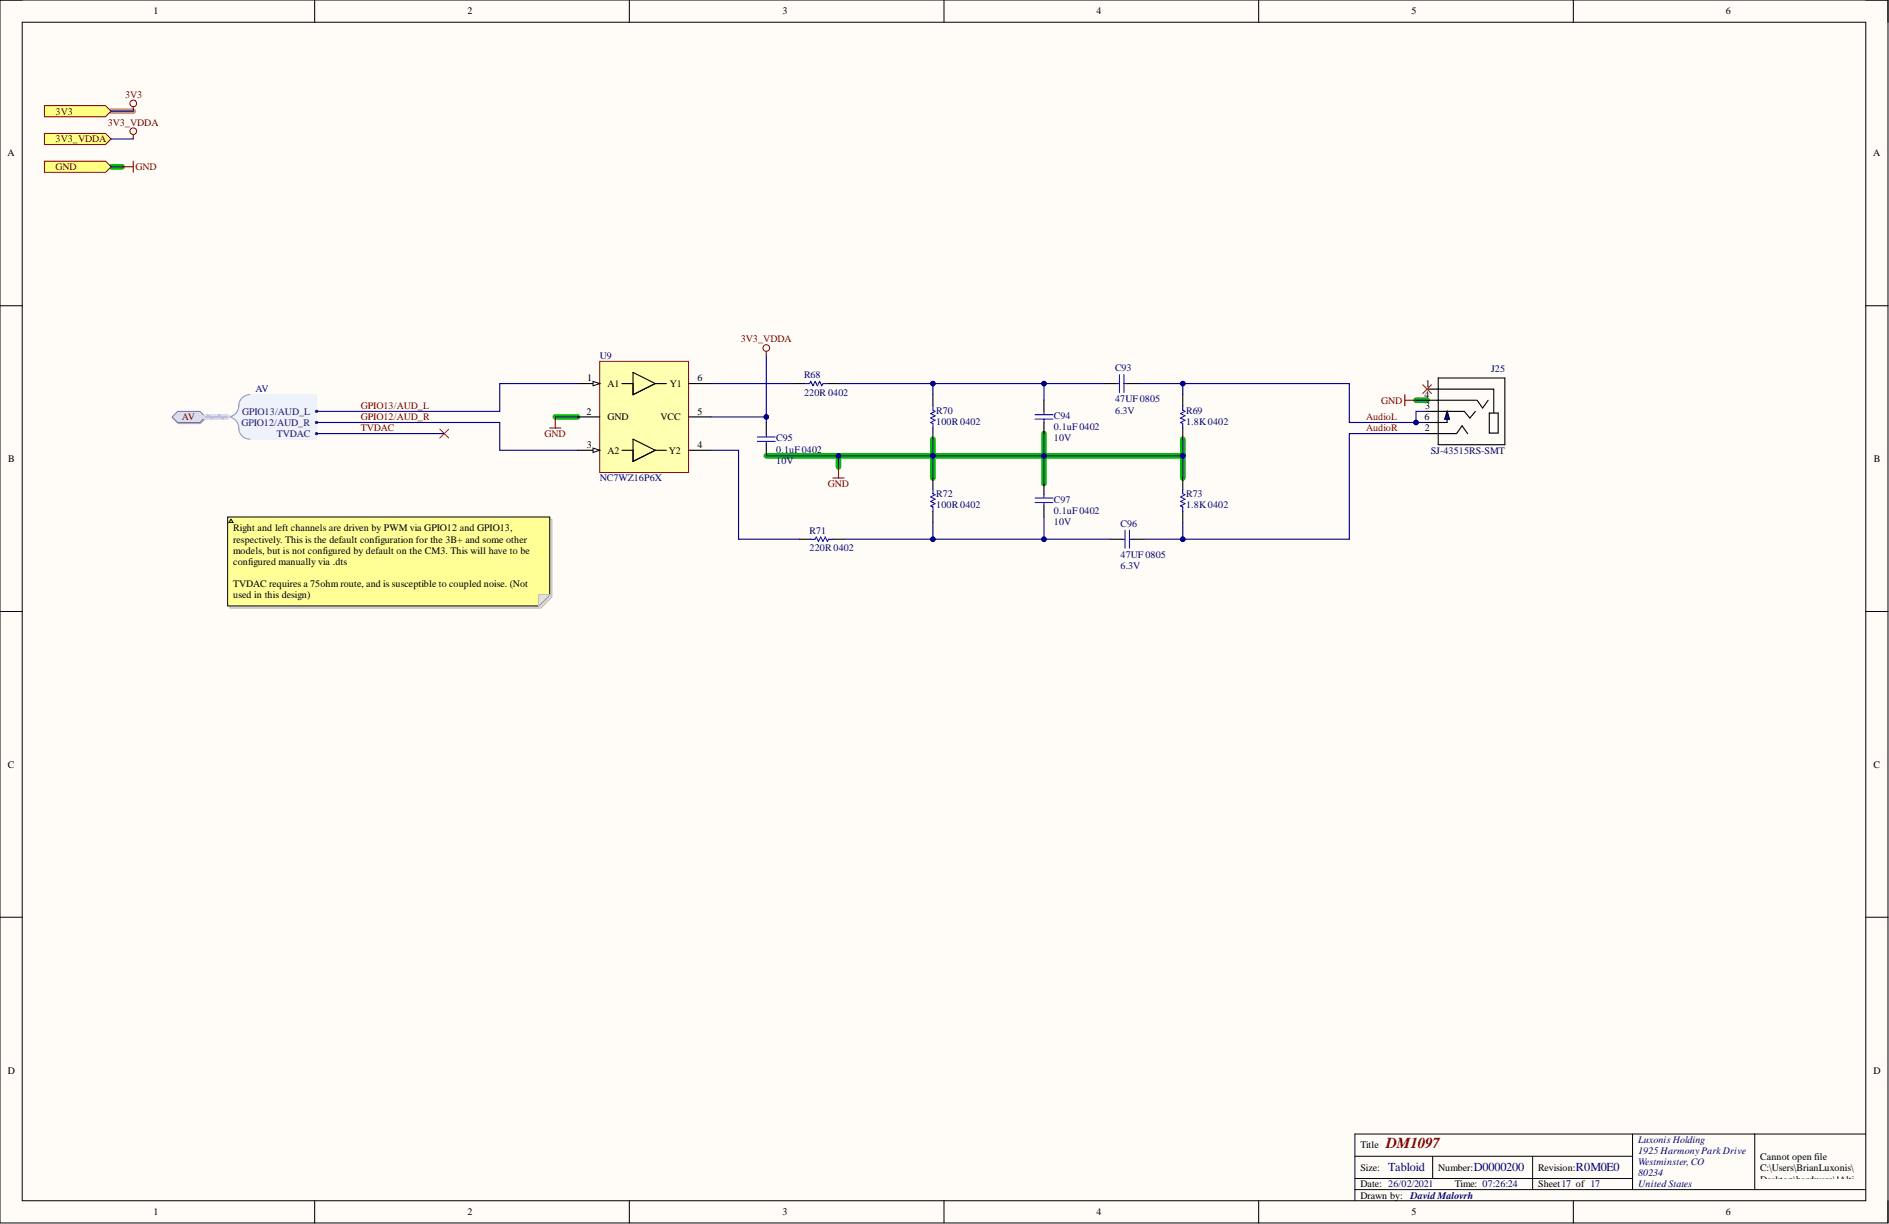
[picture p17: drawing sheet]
<svg xmlns="http://www.w3.org/2000/svg" width="431mm" height="279mm" viewBox="0 0 431 279" stroke-linecap="round" stroke-linejoin="round" font-family="sans-serif">
<defs><g id="words">
<text font-size="3.5" fill="#800000" x="316.6" y="262.2">DM1097</text>
<g font-size="2.8" fill="#000080">
<text x="317.1" y="267.4">Tabloid</text>
<text x="336.6" y="267.4">D0000200</text>
<text x="359.9" y="267.4">R0M0E0</text>
</g>
<g font-size="2.3">
<text x="35.1" y="3.3">1</text>
<text x="106.8" y="3.3">2</text>
<text x="178.7" y="3.3">3</text>
<text x="250.4" y="3.3">4</text>
<text x="322.4" y="3.3">5</text>
<text x="394.2" y="3.3">6</text>
<text x="1.7" y="35.7">A</text>
<text x="427.8" y="35.7">A</text>
<text x="134.1" y="87.1">1</text>
<text x="138.8" y="88.3">A1</text>
<text x="153" y="88.3">Y1</text>
<text x="159.3" y="87.1">6</text>
<text x="325.6" y="88.3">1</text>
<text x="133.9" y="94.7">2</text>
<text x="138.8" y="95.9">GND</text>
<text x="150.8" y="95.9">VCC</text>
<text x="159.3" y="94.7">5</text>
<text x="325.4" y="95.9">6</text>
<text x="325.4" y="90.9">4</text>
<text x="325.5" y="93.4">3</text>
<text x="325.4" y="98.5">2</text>
<text x="1.9" y="105.5">B</text>
<text x="134" y="102.3">3</text>
<text x="138.8" y="103.5">A2</text>
<text x="152.8" y="103.5">Y2</text>
<text x="159.3" y="102.3">4</text>
<text x="428" y="105.5">B</text>
<text x="53.3" y="121.3">Right and left channels are driven by PWM via GPIO12 and GPIO13,</text>
<text x="53.3" y="123.8">respectively. This is the default configuration for the 3B+ and some other</text>
<text x="53.3" y="126.4">models, but is not configured by default on the CM3. This will have to be</text>
<text x="53.3" y="128.9">configured manually via .dts</text>
<text x="53.3" y="134">TVDAC requires a 75ohm route, and is susceptible to coupled noise. (Not</text>
<text x="53.3" y="136.5">used in this design)</text>
<text x="1.8" y="175.3">C</text>
<text x="427.9" y="175.3">C</text>
<text x="1.8" y="245.1">D</text>
<text x="427.9" y="245.1">D</text>
<text x="310.7" y="262.2">Title</text>
<text x="310.7" y="267.2">Size:</text>
<text x="328.5" y="267.2">Number:</text>
<text x="351.3" y="267.2">Revision:</text>
<text x="402" y="264.9">Cannot open file</text>
<text x="402" y="267.4">C:\Users\BrianLuxonis\</text>
<text x="402" y="269.9">Desktop\hardware\!Alti</text>
<text x="310.7" y="271">Date: 26/02/2021</text>
<text x="310.7" y="273.6">Drawn by:</text>
<text x="332.3" y="271">Time: 07:26:24</text>
<text x="351.3" y="271">Sheet17 of 17</text>
<text x="402" y="272.5">um_Shared\Templates\L</text>
<text x="402" y="275">uxonis_Logo.png</text>
<text x="35.1" y="277.4">1</text>
<text x="106.8" y="277.4">2</text>
<text x="178.7" y="277.4">3</text>
<text x="250.4" y="277.4">4</text>
<text x="322.4" y="277.4">5</text>
<text x="394.2" y="277.4">6</text>
</g>
<g font-size="2.3" fill="#800000">
<text x="28.6" y="22.3">3V3</text>
<text x="12.7" y="26.1">3V3</text>
<text x="24.6" y="28.7">3V3_VDDA</text>
<text x="12.7" y="32.5">3V3_VDDA</text>
<text x="12.7" y="38.8">GND</text>
<text x="30.9" y="38.8">GND</text>
<text x="169.2" y="78.2">3V3_VDDA</text>
<text x="41.5" y="95.9">AV</text>
<text x="82.4" y="95.9">GPIO12/AUD_R</text>
<text x="82.4" y="93.4">GPIO13/AUD_L</text>
<text x="312" y="95.9">AudioL</text>
<text x="315.5" y="92.1">GND</text>
<text x="82.4" y="98.5">TVDAC</text>
<text x="124.4" y="99.7">GND</text>
<text x="312" y="98.5">AudioR</text>
<text x="189.1" y="111.2">GND</text>
</g>
<g font-size="2.3" fill="#000080">
<text x="137" y="82">U9</text>
<text x="58.3" y="89.6">AV</text>
<text x="183.6" y="86.3">R68</text>
<text x="254.7" y="84.8">C93</text>
<text x="340.6" y="85">J25</text>
<text x="183.6" y="90.3">220R 0402</text>
<text x="213.8" y="94.4">R70</text>
<text x="240.7" y="95.7">C94</text>
<text x="254.7" y="94.4">6.3V</text>
<text x="254.7" y="91.9">47UF 0805</text>
<text x="270.9" y="94.4">R69</text>
<text x="177.3" y="100.8">C95</text>
<text x="213.8" y="96.9">100R 0402</text>
<text x="240.7" y="100.8">10V</text>
<text x="240.7" y="98.2">0.1uF 0402</text>
<text x="270.9" y="96.9">1.8K0402</text>
<text x="177.3" y="105.8">10V</text>
<text x="177.3" y="103.3">0.1uF 0402</text>
<text x="326.8" y="103.6">SJ-43515RS-SMT</text>
<text x="137" y="109.9">NC7WZ16P6X</text>
<text x="213.8" y="113.4">R72</text>
<text x="270.9" y="113.4">R73</text>
<text x="213.8" y="116">100R 0402</text>
<text x="240.7" y="119.8">10V</text>
<text x="240.7" y="114.7">C97</text>
<text x="240.7" y="117.3">0.1uF 0402</text>
<text x="270.9" y="116">1.8K0402</text>
<text x="184.9" y="121.8">R71</text>
<text x="184.9" y="125.9">220R 0402</text>
<text x="255.9" y="120.3">C96</text>
<text x="255.9" y="129.9">6.3V</text>
<text x="255.9" y="127.4">47UF 0805</text>
<text x="374.1" y="260.9">Luxonis Holding</text>
<text x="374.1" y="263.4">1925 HarmonyParkDrive</text>
<text x="374.1" y="266">Westminster, CO</text>
<text x="374.1" y="268.5">80234</text>
<text x="322.1" y="273.6">DavidMalovrh</text>
<text x="374.1" y="271">UnitedStates</text>
</g>
<g font-size="2.3" fill="#003a70">
<text x="55.3" y="94.7">GPIO13/AUD_L</text>
<text x="55.1" y="97.2">GPIO12/AUD_R</text>
<text x="63.2" y="99.7">TVDAC</text>
</g>
</g></defs>
<path d="M0 0h431.2v279.2h-431.2z" fill-rule="evenodd" fill="#fffcf8"/>
<path d="M0 0h431.2v279.2h-431.2z" fill="none" stroke="#000" stroke-width=".23"/>
<path d="M5.1 5.1h421v269h-421z" fill-rule="evenodd" fill="#fffcf8"/>
<g fill="none" stroke="#000" stroke-width=".23">
<path d="M0 0h5.1M5.1 5.1h421v269h-421zM71.9 0v5.1M143.7 0v5.1M215.6 0v5.1M287.5 0v5.1M359.3 0v5.1M426.1 0h5.1v5.1M0 69.8h5.1M426.1 69.8h5.1M0 139.6h5.1M426.1 139.6h5.1"/>
<path d="M0 209.4h5.1M426.1 209.4h5.1M372.9 258.9v12.7M400.8 258.9v12.7M426.1 258.9h-116.6v15.2M71.9 274.1v5.1M143.7 274.1v5.1M215.6 274.1v5.1M287.5 274.1v5.1M309.5 263.9h63.4M309.5 271.6h116.6M309.5 269h63.4"/>
<path d="M327.2 263.9v5.1M350 263.9v7.7M359.3 274.1v5.1M431.2 274.1v5.1"/>
</g>
<path d="M25.4 38.1h2.5M126.8 95.2h5.1M238.4 99v11.4M323.4 91.4h2.6M175 104.1h38.1v5M191.5 104.1v2.5M213.1 100.2v3.9h57M270.1 100.2v8.9" fill="none" stroke="#00be00" stroke-width="1.3"/>
<path d="M25.4 25.4h5" fill="none" stroke="#ec768e" stroke-width="1.3"/>
<path d="M55.8 90.4l1.3-.3h15.2v10.1h-15.2a2.62 2.62 0 0 1-2.6-3.1l-.6-1.1-1.3-.8 1.3-.9 .6-1 .4-1.9z" fill-rule="evenodd" fill="#edf2fb"/>
<path d="M55.8 90.4l1.3-.3h15.2v10.1h-15.2a2.62 2.62 0 0 1-2.6-3.1l-.6-1.1-1.3-.8 1.3-.9 .6-1 .4-1.9z" fill="none" stroke="#edf2fb" stroke-width=".23"/>
<path d="M57.1 90.1a2.72 2.72 0 0 0-2.6 3.1 2.53 2.53 0 0 1-2.5 2 2.72 2.72 0 0 1 2.6 3.1 2.53 2.53 0 0 0 2.5 1.9" fill="none" stroke="#8f9ec9" stroke-width=".25"/>
<circle cx="72.3" cy="96.4" r=".25" fill="#003a70"/>
<circle cx="72.3" cy="96.4" r=".25" fill="none" stroke="#003a70" stroke-width=".23"/>
<circle cx="72.3" cy="93.9" r=".25" fill="#003a70"/>
<circle cx="72.3" cy="93.9" r=".25" fill="none" stroke="#003a70" stroke-width=".23"/>
<circle cx="72.3" cy="99" r=".25" fill="#003a70"/>
<circle cx="72.3" cy="99" r=".25" fill="none" stroke="#003a70" stroke-width=".23"/>
<path d="M40.7 94.2h5.1l1.3 1.2-1.3 1.3h-5.1l-1.3-1.3z" fill-rule="evenodd" fill="#bac0ca"/>
<path d="M40.7 94.2h5.1l1.3 1.2-1.3 1.3h-5.1l-1.3-1.3z" fill="none" stroke="#a6acb6" stroke-width=".23"/>
<path d="M40.6 93.9h5.1l1.2 1.3-1.2 1.2h-5.1l-1.3-1.2z" fill-rule="evenodd" fill="#d5e4ff"/>
<path d="M40.6 93.9h5.1l1.2 1.3-1.2 1.2h-5.1l-1.3-1.2z" fill="none" stroke="#71809b" stroke-width=".23"/>
<path d="M190.2 109.1h2.6M191.5 106.6v2.5" fill="none" stroke="#800000" stroke-width=".25"/>
<path d="M330 95.7h.5v.7h-2M341.2 88.8v5.4" fill="none" stroke="#000" stroke-width=".25"/>
<path d="M330.5 93.9l.5 1.8h-1z" fill="#00f"/>
<g fill="none" stroke="#00f" stroke-width=".25">
<path d="M173 99.7h4.1M175 99v.7M183.9 87.6h1l.3-.5 .5 1 .5-1 .5 1 .5-1 .5 1 .3-.5h1M213.1 92.6v1l.5 .3-1 .5 1 .5-1 .5 1 .5-1 .5 .5 .3v1M236.4 94.7h4.1M236.4 95.7h4.1M238.4 93.9v.8M238.4 95.7v.7M254.9 87.6h.8M255.7 85.5v4.1M256.7 85.5v4.1M256.7 87.6h.8"/>
<path d="M270.1 92.6v1l.6 .3-1.1 .5 1.1 .5-1.1 .5 1.1 .5-1.1 .5 .5 .3v1M330.5 93.9l.5 1.8h-1zM173 100.8h4.1M175 100.8v.7M213.1 111.7v1l.5 .2-1 .5 1 .6-1 .5 1 .5-1 .5 .5 .2v1M236.4 114.7h4.1M236.4 113.7h4.1M238.4 112.9v.8M238.4 114.7v.8M270.1 111.7v1l.6 .2-1.1 .5 1.1 .6-1.1 .5 1.1 .5-1.1 .5 .5 .2v1M185.2 123.1h1l.2-.5 .5 1 .6-1 .5 1 .5-1 .5 1 .2-.5h1M256.2 123.1h.8"/>
<path d="M257 121.1v4M258 121.1v4M258 123.1h.7"/>
</g>
<g fill="none" stroke="#000" stroke-width=".25">
<path d="M175 96.4v2.6M181.4 87.6h2.5M189 87.6h2.5M213.1 90.1v2.5M213.1 97.7v2.5M238.4 91.4v2.5M238.4 96.4v2.6M252.4 87.6h2.5M257.5 87.6h2.5M270.1 90.1v2.5M270.1 97.7v2.5M326 88.8h15.2"/>
<path d="M326 93.9h8.4l1.3 1.5 1.3-1.5M326 91.4h11.2M326 99h6.7l1.2-1.8 1.3 1.8M326 96.4h2.5M328.5 86.3h15.2v15.2h-15.2zM330 95.7l.5-1.8 .5 1.8h-.5M337.4 91.4l1.2 1.7 1.3-1.7M340.2 94.3h2v4.6h-2zM175 101.5v2.6M213.1 109.1v2.6M213.1 116.7v2.6M238.4 110.4v2.5"/>
<path d="M238.4 115.5v2.5M270.1 109.1v2.6M270.1 116.7v2.6M182.6 123.1h2.6M190.2 123.1h2.6M253.7 123.1h2.5M258.7 123.1h2.6"/>
</g>
<path d="M125.6 97.7h2.5M126.8 95.2v2.5M175 80.2v1M320.9 90.1v2.5M320.9 91.4h2.5" fill="none" stroke="#800000" stroke-width=".25"/>
<circle cx="175" cy="79.4" r=".76" fill="none" stroke="#800000" stroke-width=".23"/>
<path d="M10.1 24.1h14l1.3 1.3-1.3 1.2h-14z" fill-rule="evenodd" fill="#ffff80"/>
<path d="M10.1 24.1h14l1.3 1.3-1.3 1.2h-14z" fill="none" stroke="#800000" stroke-width=".23"/>
<path d="M27.9 38.1h2.5M30.4 36.8v2.5" fill="none" stroke="#800000" stroke-width=".25"/>
<path d="M10.1 36.8h14l1.3 1.3-1.3 1.2h-14z" fill-rule="evenodd" fill="#ffff80"/>
<g fill="none" stroke="#800000" stroke-width=".23">
<path d="M10.1 36.8h14l1.3 1.3-1.3 1.2h-14z"/>
<circle cx="30.4" cy="23.6" r=".76"/>
</g>
<path d="M30.4 24.4v1" fill="none" stroke="#800000" stroke-width=".25"/>
<path d="M10.1 30.5h14l1.3 1.2-1.3 1.3h-14z" fill-rule="evenodd" fill="#ffff80"/>
<g fill="none" stroke="#800000" stroke-width=".23">
<path d="M10.1 30.5h14l1.3 1.2-1.3 1.3h-14z"/>
<circle cx="30.4" cy="29.9" r=".76"/>
</g>
<path d="M30.4 30.7v1" fill="none" stroke="#800000" stroke-width=".25"/>
<path d="M137 82.5h20.3v25.4h-20.3z" fill-rule="evenodd" fill="#ffffb0"/>
<path d="M137 82.5h20.3v25.4h-20.3z" fill="none" stroke="#800000" stroke-width=".23"/>
<path d="M131.9 87.6h5.1" fill="none" stroke="#000" stroke-width=".25"/>
<path d="M135.5 87.1l1.5 .5-1.5 .5z" fill="#f8fcff"/>
<path d="M135.5 87.1l1.5 .5-1.5 .5z" fill="none" stroke="#000" stroke-width=".23"/>
<path d="M131.9 95.2h5.1M131.9 102.8h5.1" fill="none" stroke="#000" stroke-width=".25"/>
<path d="M135.5 102.3l1.5 .5-1.5 .5z" fill="#f8fcff"/>
<path d="M135.5 102.3l1.5 .5-1.5 .5z" fill="none" stroke="#000" stroke-width=".23"/>
<path d="M142 87.6h2.6M144.6 85l5.1 2.6-5.1 2.5zM149.7 87.6h2.5M157.3 95.2h5M157.3 87.6h5M142 102.8h2.6M144.6 100.2l5.1 2.6-5.1 2.5zM149.7 102.8h2.5M157.3 102.8h5" fill="none" stroke="#000" stroke-width=".25"/>
<path d="M100.4 98l2.1 2M102.5 98l-2.1 2M324.9 87.8l2.1 2M327 87.8l-2.1 2" fill="none" stroke="#f00" stroke-width=".23"/>
<path d="M46.9 95.2h5.1" fill="none" stroke="#cbdaff" stroke-width="1.3"/>
<path d="M47.4 94.7l1 .9M50 94.7l1 .9" fill="none" stroke="#adbce7" stroke-width=".38"/>
<path d="M46.9 95.2h5.1" fill="none" stroke="#adbce7" stroke-width=".25"/>
<path d="M175 81.2v15.2" fill="none" stroke="#000080" stroke-width=".25"/>
<circle cx="175" cy="95.2" r=".51" fill="#000080"/>
<circle cx="175" cy="95.2" r=".51" fill="none" stroke="#000080" stroke-width=".23"/>
<path d="M25.4 38.1h2.5M25.4 31.7h5M25.4 25.4h5M72.3 96.4h41.8v6.4h17.8M72.3 99h29.2M126.8 95.2h5.1M131.9 87.6h-17.8v6.3h-41.8M162.3 95.2h12.7M162.3 102.8h6.4v20.3h13.9" fill="none" stroke="#000080" stroke-width=".25"/>
<circle cx="175" cy="95.2" r=".51" fill="#000080"/>
<circle cx="175" cy="95.2" r=".51" fill="none" stroke="#000080" stroke-width=".23"/>
<path d="M162.3 87.6h19.1M175 104.1h38.1" fill="none" stroke="#000080" stroke-width=".25"/>
<circle cx="191.5" cy="104.1" r=".51" fill="#000080"/>
<circle cx="191.5" cy="104.1" r=".51" fill="none" stroke="#000080" stroke-width=".23"/>
<circle cx="213.1" cy="104.1" r=".51" fill="#000080"/>
<circle cx="213.1" cy="104.1" r=".51" fill="none" stroke="#000080" stroke-width=".23"/>
<path d="M191.5 87.6h21.6v2.5" fill="none" stroke="#000080" stroke-width=".25"/>
<circle cx="213.1" cy="87.6" r=".51" fill="#000080"/>
<circle cx="213.1" cy="87.6" r=".51" fill="none" stroke="#000080" stroke-width=".23"/>
<path d="M192.8 123.1h60.9" fill="none" stroke="#000080" stroke-width=".25"/>
<circle cx="213.1" cy="123.1" r=".51" fill="#000080"/>
<circle cx="213.1" cy="123.1" r=".51" fill="none" stroke="#000080" stroke-width=".23"/>
<circle cx="238.4" cy="123.1" r=".51" fill="#000080"/>
<circle cx="238.4" cy="123.1" r=".51" fill="none" stroke="#000080" stroke-width=".23"/>
<path d="M213.1 100.2v3.9h57" fill="none" stroke="#000080" stroke-width=".25"/>
<circle cx="270.1" cy="104.1" r=".51" fill="#000080"/>
<circle cx="270.1" cy="104.1" r=".51" fill="none" stroke="#000080" stroke-width=".23"/>
<circle cx="238.4" cy="104.1" r=".51" fill="#000080"/>
<circle cx="238.4" cy="104.1" r=".51" fill="none" stroke="#000080" stroke-width=".23"/>
<circle cx="213.1" cy="104.1" r=".51" fill="#000080"/>
<circle cx="213.1" cy="104.1" r=".51" fill="none" stroke="#000080" stroke-width=".23"/>
<path d="M213.1 87.6h39.3" fill="none" stroke="#000080" stroke-width=".25"/>
<circle cx="238.4" cy="87.6" r=".51" fill="#000080"/>
<circle cx="238.4" cy="87.6" r=".51" fill="none" stroke="#000080" stroke-width=".23"/>
<circle cx="213.1" cy="87.6" r=".51" fill="#000080"/>
<circle cx="213.1" cy="87.6" r=".51" fill="none" stroke="#000080" stroke-width=".23"/>
<path d="M260 87.6h48.2v8.8h15.2" fill="none" stroke="#000080" stroke-width=".25"/>
<circle cx="323.4" cy="96.4" r=".51" fill="#000080"/>
<circle cx="323.4" cy="96.4" r=".51" fill="none" stroke="#000080" stroke-width=".23"/>
<circle cx="270.1" cy="87.6" r=".51" fill="#000080"/>
<circle cx="270.1" cy="87.6" r=".51" fill="none" stroke="#000080" stroke-width=".23"/>
<path d="M326 99h-17.8v24.1h-46.9" fill="none" stroke="#000080" stroke-width=".25"/>
<circle cx="270.1" cy="123.1" r=".51" fill="#000080"/>
<circle cx="270.1" cy="123.1" r=".51" fill="none" stroke="#000080" stroke-width=".23"/>
<path d="M326 93.9h-2.6v2.5h2.6" fill="none" stroke="#000080" stroke-width=".25"/>
<circle cx="323.4" cy="96.4" r=".51" fill="#000080"/>
<circle cx="323.4" cy="96.4" r=".51" fill="none" stroke="#000080" stroke-width=".23"/>
<path d="M323.4 91.4h2.6M191.5 104.1v2.5" fill="none" stroke="#000080" stroke-width=".25"/>
<circle cx="191.5" cy="104.1" r=".51" fill="#000080"/>
<circle cx="191.5" cy="104.1" r=".51" fill="none" stroke="#000080" stroke-width=".23"/>
<path d="M213.1 119.3v3.8" fill="none" stroke="#000080" stroke-width=".25"/>
<circle cx="213.1" cy="123.1" r=".51" fill="#000080"/>
<circle cx="213.1" cy="123.1" r=".51" fill="none" stroke="#000080" stroke-width=".23"/>
<path d="M213.1 104.1v5" fill="none" stroke="#000080" stroke-width=".25"/>
<circle cx="213.1" cy="104.1" r=".51" fill="#000080"/>
<circle cx="213.1" cy="104.1" r=".51" fill="none" stroke="#000080" stroke-width=".23"/>
<path d="M238.4 118v5.1" fill="none" stroke="#000080" stroke-width=".25"/>
<circle cx="238.4" cy="123.1" r=".51" fill="#000080"/>
<circle cx="238.4" cy="123.1" r=".51" fill="none" stroke="#000080" stroke-width=".23"/>
<path d="M238.4 104.1v6.3" fill="none" stroke="#000080" stroke-width=".25"/>
<circle cx="238.4" cy="104.1" r=".51" fill="#000080"/>
<circle cx="238.4" cy="104.1" r=".51" fill="none" stroke="#000080" stroke-width=".23"/>
<path d="M238.4 99v5.1" fill="none" stroke="#000080" stroke-width=".25"/>
<circle cx="238.4" cy="104.1" r=".51" fill="#000080"/>
<circle cx="238.4" cy="104.1" r=".51" fill="none" stroke="#000080" stroke-width=".23"/>
<path d="M238.4 87.6v3.8" fill="none" stroke="#000080" stroke-width=".25"/>
<circle cx="238.4" cy="87.6" r=".51" fill="#000080"/>
<circle cx="238.4" cy="87.6" r=".51" fill="none" stroke="#000080" stroke-width=".23"/>
<path d="M270.1 119.3v3.8" fill="none" stroke="#000080" stroke-width=".25"/>
<circle cx="270.1" cy="123.1" r=".51" fill="#000080"/>
<circle cx="270.1" cy="123.1" r=".51" fill="none" stroke="#000080" stroke-width=".23"/>
<path d="M270.1 104.1v5" fill="none" stroke="#000080" stroke-width=".25"/>
<circle cx="270.1" cy="104.1" r=".51" fill="#000080"/>
<circle cx="270.1" cy="104.1" r=".51" fill="none" stroke="#000080" stroke-width=".23"/>
<path d="M270.1 100.2v3.9" fill="none" stroke="#000080" stroke-width=".25"/>
<circle cx="270.1" cy="104.1" r=".51" fill="#000080"/>
<circle cx="270.1" cy="104.1" r=".51" fill="none" stroke="#000080" stroke-width=".23"/>
<path d="M270.1 87.6v2.5" fill="none" stroke="#000080" stroke-width=".25"/>
<circle cx="270.1" cy="87.6" r=".51" fill="#000080"/>
<circle cx="270.1" cy="87.6" r=".51" fill="none" stroke="#000080" stroke-width=".23"/>
<path d="M52.5 118.5h73.6v17.8l-2.6 2.5h-71z" fill-rule="evenodd" fill="#e0ddd7"/>
<path d="M52.5 118.5h73.6v17.8l-2.6 2.5h-71z" fill="none" stroke="#bfbdba" stroke-width=".23"/>
<path d="M52 118h73.6v17.8l-2.6 2.5h-71z" fill-rule="evenodd" fill="#ffff96"/>
<path d="M52 118h73.6v17.8l-2.6 2.5h-71z" fill="none" stroke="#000" stroke-width=".23"/>
<path d="M123 135.8h2.6l-2.6 2.5z" fill="#f2f0d8"/>
<path d="M123 135.8h2.6l-2.6 2.5z" fill="none" stroke="#bfbdba" stroke-width=".23"/>
<path d="M52.8 118.5l.5 .8h-1z" fill="#ffcc78"/>
<path d="M52.8 118.5l.5 .8h-1z" fill="none" stroke="#300" stroke-width=".23"/>
<use href="#words"/>
</svg>
